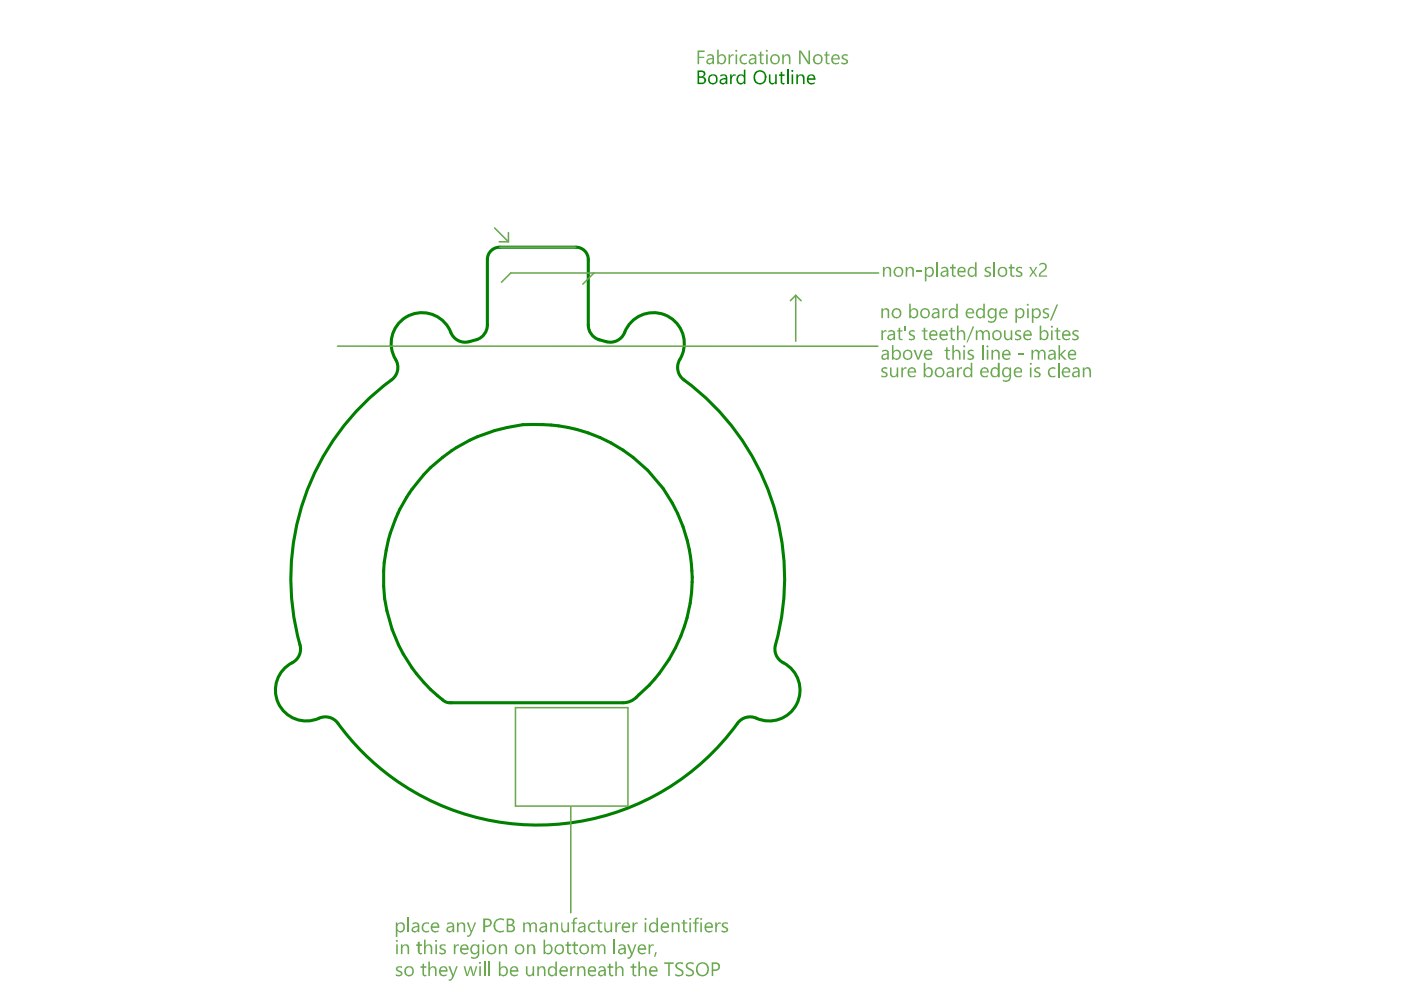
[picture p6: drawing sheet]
<svg xmlns="http://www.w3.org/2000/svg" width="297mm" height="210mm" viewBox="0 0 297 210" stroke-linecap="round" stroke-linejoin="round" font-family="sans-serif">
<path d="M103.3 55v13.9M105.9 52.4h16.2M124.7 55v13.9M132.1 149h-36.7M134.9 147.8a32.7 32.7 0 0 0-12.1-56.6 32.7 32.7 0 0 0-39.7 42.2 32.7 32.7 0 0 0 10.7 14.9" fill="none" stroke="#008000" stroke-width=".65"/>
<g fill="#008000">
<path d="M154.8 15.8h.3v.4l.4-.4h.5v.3l-.4-.1-.4 .4-.1 1.4h-.3z"/>
<path d="M163 15.8h.4v1.1a.51 .51 0 0 0 .4 .7 .51 .51 0 0 0 .5-.6v-1.2h.4v2h-.4v-.3a.71 .71 0 0 1-.8 .4 .71 .71 0 0 1-.5-.9z"/>
<path d="M165.5 15.3l.3-.1v.6h.5v.3h-.5v1.2a.29 .29 0 0 0 .2 .3 .29 .29 0 0 0 .3 0v.2l-.1 .1h-.3l-.4-.3v-1.5h-.3v-.3h.3z"/>
<path d="M148.2 15.3v.9h.4a.47 .47 0 0 0 .6-.5 .47 .47 0 0 0-.6-.4zM148.2 16.5v1h.5a.51 .51 0 0 0 .6-.5 .51 .51 0 0 0-.7-.5zM147.9 14.9h.9a.72 .72 0 0 1 .8 .6 .72 .72 0 0 1-.5 .8 .75 .75 0 0 1 .6 .9 .75 .75 0 0 1-.8 .6h-1z"/>
<path d="M150.4 16.8a.76 .76 0 0 0 1.5 0 .76 .76 0 0 0-1.5 0zM150.3 16.1a1.07 1.07 0 0 1 1.4-.2 1.07 1.07 0 0 1 .3 1.5 1.07 1.07 0 0 1-1.4 .4 1.11 1.11 0 0 1-.3-1.7z"/>
<path d="M153 17a.44 .44 0 0 0 .2 .6 .44 .44 0 0 0 .6-.3l.1-.5zM152.7 15.9a.94 .94 0 0 1 1.5 .4v1.5h-.3v-.3a.68 .68 0 0 1-1 .3 .68 .68 0 0 1-.2-1l1.2-.4a.68 .68 0 0 0-1.2-.1z"/>
<path d="M156.4 16a1 1 0 0 1 1.3 0v-1.2h.3v3h-.3v-.3a.88 .88 0 0 1-1.2 .3 .88 .88 0 0 1-.3-1.2zM156.6 16.3a.8 .8 0 0 0-.1 .9 .8 .8 0 0 0 .9 .4l.3-.4v-.6a.59 .59 0 0 0-.4-.6 .59 .59 0 0 0-.7 .3z"/>
<path d="M160.3 15.6a1.25 1.25 0 0 0-.1 1.3 1.25 1.25 0 0 0 1.2 .7 1.3 1.3 0 0 0 .2-2.2 .94 .94 0 0 0-1.3 .2zM160 15.4l.1-.1a1.48 1.48 0 0 1 2.4 .8 1.48 1.48 0 0 1-1.8 1.7 1.63 1.63 0 0 1-.7-2.4z"/>
</g>
<path d="M167 14.8v3" fill="none" stroke="#008000" stroke-width=".33"/>
<g fill="#008000">
<path d="M168.8 15.8h.4v.3a.77 .77 0 0 1 .9-.3 .77 .77 0 0 1 .5 .8v1.2h-.4v-1.1a.55 .55 0 0 0-.5-.7 .55 .55 0 0 0-.5 .7v1.1h-.4z"/>
<path d="M167.8 15.1a.22 .22 0 0 1 .4 0 .22 .22 0 0 1-.4 0zM167.8 15.8h.4v2h-.4z"/>
<path d="M171.5 16.3l-.1 .3h1.2a.59 .59 0 0 0-.4-.6 .59 .59 0 0 0-.7 .3zM171.2 16.1a.95 .95 0 0 1 1.2-.3 .95 .95 0 0 1 .5 1.1h-1.5a.79 .79 0 0 0 .5 .7 .79 .79 0 0 0 .8-.2v.3a1.06 1.06 0 0 1-1.4-.1 1.06 1.06 0 0 1-.1-1.4z"/>
</g>
<path d="M105.9 52.4a2.61 2.61 0 0 0-2.6 2.6M122.1 52.4a2.61 2.61 0 0 1 2.6 2.6M103.3 68.9a3.6 3.6 0 0 1-3.4 3.4 3.5 3.5 0 0 1-4.7-2.6 6.5 6.5 0 0 0-9-2.5 6.5 6.5 0 0 0-2.3 9 3.3 3.3 0 0 1-.9 4.3 52.4 52.4 0 0 0-19.3 56.9 3.3 3.3 0 0 1-1.8 3.1 6.6 6.6 0 0 0-2.7 9 6.6 6.6 0 0 0 9.1 2.6 3.3 3.3 0 0 1 3.3 1.2M124.7 68.9a3.7 3.7 0 0 0 3.4 3.4 3.3 3.3 0 0 0 4.3-1.8 6.5 6.5 0 0 1 9-3.5 6.5 6.5 0 0 1 2.7 9.2 3.3 3.3 0 0 0 .9 4.3 52.4 52.4 0 0 1 19.3 56.9 3.3 3.3 0 0 0 1.8 3.1 6.6 6.6 0 0 1 2.7 9 6.6 6.6 0 0 1-9 2.6 3.3 3.3 0 0 0-3.4 1.2 52.4 52.4 0 0 1-84.8 0M93.8 148.3l.6 .5 1 .2M134.9 147.8l-1.3 .9-1.5 .3" fill="none" stroke="#008000" stroke-width=".65"/>
<path d="M104.9 48.3l2.9 3M105.8 51.3h2M105.9 52.4h16.2M107.8 49.3v2M125.9 57.9l-2.3 2.3M186.3 57.9h-78l-2 1.9M71.6 73.4h114.5M168.7 62.6l-1.1 1.2M168.7 62.6l1.2 1.2M168.7 62.6v9.7M109.3 150h23.8v20.9h-23.8zM121 171v22.5" fill="none" stroke="#6aa84f" stroke-width=".33"/>
<path d="M83.9 195.6h.4v.3a.9 .9 0 0 1 1.1-.3 .9 .9 0 0 1 .4 1.1 .89 .89 0 0 1-.5 1 .89 .89 0 0 1-1-.3v1.2h-.4zM84.4 196l-.1 .8a.67 .67 0 0 0 .8 .6 .67 .67 0 0 0 .4-1 .65 .65 0 0 0-1.1-.4z" fill="#6aa84f"/>
<path d="M86.6 194.6v3" fill="none" stroke="#6aa84f" stroke-width=".33"/>
<g fill="#6aa84f">
<path d="M89.7 195.8a1.25 1.25 0 0 1 1.3-.1v.3a.79 .79 0 0 0-1.3 .4 .79 .79 0 0 0 .9 1l.4-.2v.4a1.1 1.1 0 0 1-1.5-.3 1.1 1.1 0 0 1 .2-1.5z"/>
<path d="M96.9 195.6h.3v.3a.77 .77 0 0 1 .9-.3 .77 .77 0 0 1 .5 .8v1.2h-.3v-1.1a.55 .55 0 0 0-.5-.7 .55 .55 0 0 0-.6 .7v1.1h-.3z"/>
<path d="M99 195.6h.4l.6 1.7 .6-1.7h.4l-1 2.5-.5 .5h-.5v-.3h.5l.3-.7z"/>
<path d="M105 195.2a1.69 1.69 0 0 1 1.9-.4v.4a1.25 1.25 0 0 0-1.8 .4 1.25 1.25 0 0 0 .5 1.7l.8 .1 .5-.2v.4a1.49 1.49 0 0 1-1.8-.2 1.49 1.49 0 0 1-.4-1.7z"/>
<path d="M110.9 195.6h.4v.3a.65 .65 0 0 1 .6-.4 .65 .65 0 0 1 .6 .5 .7 .7 0 0 1 .9-.4 .7 .7 0 0 1 .4 .8v1.2h-.3v-1.1a.49 .49 0 0 0-.5-.7 .49 .49 0 0 0-.4 .7v1.1h-.3l-.1-1.2a.48 .48 0 0 0-.5-.6 .48 .48 0 0 0-.4 .7v1.1h-.4z"/>
<path d="M116.7 195.6h.3v.3a.71 .71 0 0 1 .9-.4 .71 .71 0 0 1 .4 .9v1.2h-.3v-1.1a.52 .52 0 0 0-.5-.7 .52 .52 0 0 0-.5 .7v1.1h-.3z"/>
<path d="M119 195.6h.2l.1 1.2a.5 .5 0 0 0 .5 .6 .5 .5 0 0 0 .5-.6v-1.2h.3v2h-.3v-.3a.71 .71 0 0 1-.9 .4 .71 .71 0 0 1-.4-.9z"/>
<path d="M121.6 194.7l.6-.2 .2 .1v.3l-.2-.1a.33 .33 0 0 0-.4 .4v.4h.5v.2h-.5v1.8h-.3v-1.8h-.4v-.2h.4z"/>
<path d="M124.8 196a1.17 1.17 0 0 1 1.4-.3v.3a.79 .79 0 0 0-1.2 .4 .79 .79 0 0 0 .7 1l.5-.2v.4a1.05 1.05 0 0 1-1.3-.2 1.05 1.05 0 0 1-.1-1.3z"/>
<path d="M126.8 195.1l.3-.1v.6h.6v.2h-.6v1.3a.37 .37 0 0 0 .2 .3 .37 .37 0 0 0 .4 0v.2a.62 .62 0 0 1-.9-.5v-1.3h-.3v-.2h.3z"/>
<path d="M128.1 195.6h.3l.1 1.2a.5 .5 0 0 0 .5 .6 .5 .5 0 0 0 .5-.6v-1.2h.3v2h-.3v-.3a.71 .71 0 0 1-.9 .4 .71 .71 0 0 1-.5-.9z"/>
<path d="M130.4 195.6h.4v.4l.3-.4h.5v.3l-.3-.1-.4 .4-.1 1.4h-.4z"/>
<path d="M134.1 195.6h.3v.4l.4-.4h.4v.3l-.3-.1-.4 .4-.1 1.4h-.3z"/>
<path d="M142.4 195.6h.3v.3a.71 .71 0 0 1 .9-.4 .71 .71 0 0 1 .5 .9v1.2h-.4v-1.1a.52 .52 0 0 0-.5-.7 .52 .52 0 0 0-.5 .7v1.1h-.3z"/>
<path d="M144.8 195.1l.4-.1v.6h.5v.2h-.5v1.3a.37 .37 0 0 0 .1 .3 .37 .37 0 0 0 .4 0v.2a.62 .62 0 0 1-.9-.5v-1.3h-.3v-.2h.3z"/>
<path d="M147.5 194.7l.5-.2 .2 .1v.3l-.4-.1-.2 .2v.6h.5v.2h-.5v1.8h-.3v-1.8h-.4v-.2h.4z"/>
<path d="M151.6 195.6h.4v.4l.3-.4h.5v.3l-.3-.1-.4 .4-.1 1.4h-.4z"/>
<path d="M153 195.8l.4-.2 .5-.1 .4 .2v.3a.46 .46 0 0 0-.6-.2 .46 .46 0 0 0-.2 .6 .78 .78 0 0 1 .8 1.1l-.6 .2-.7-.1v-.4l.5 .2a.38 .38 0 0 0 .5-.3 .38 .38 0 0 0-.5-.4l-.5-.3z"/>
<path d="M85 200.2h.3v.4a.77 .77 0 0 1 .9-.4 .77 .77 0 0 1 .5 .9v1.2h-.3v-1.2a.55 .55 0 0 0-.5-.6 .55 .55 0 0 0-.6 .6v1.2h-.3z"/>
<path d="M88.6 199.7l.4-.1v.6h.5v.4h-.5v1.1a.31 .31 0 0 0 .1 .4 .31 .31 0 0 0 .4-.1v.3l-.2 .1h-.2l-.4-.4-.1-1.4h-.4v-.4h.4z"/>
<path d="M89.9 199.2h.3v1.4a.77 .77 0 0 1 .9-.3 .77 .77 0 0 1 .5 .8v1.2h-.3v-1.2a.55 .55 0 0 0-.5-.6 .55 .55 0 0 0-.6 .6v1.2h-.3z"/>
<path d="M93.2 200.5h.1a1.06 1.06 0 0 1 1.2-.2v.3l-.4-.1a.37 .37 0 0 0-.5 .2 .37 .37 0 0 0 .5 .4 .66 .66 0 0 1 .4 .9 .66 .66 0 0 1-.9 .4l-.5-.2v-.3l.5 .1a.38 .38 0 0 0 .6-.2 .38 .38 0 0 0-.5-.4l-.5-.3z"/>
<path d="M96.2 200.2h.3v.4h.1a.46 .46 0 0 1 .7-.4v.4a.55 .55 0 0 0-.6 0 .55 .55 0 0 0-.2 .6v1.1h-.3z"/>
<path d="M105.8 200.2h.3v.4a.77 .77 0 0 1 .9-.4 .77 .77 0 0 1 .5 .9v1.2h-.3v-1.2a.55 .55 0 0 0-.6-.6 .55 .55 0 0 0-.5 .6v1.2h-.3z"/>
<path d="M111.8 200.2h.3v.4a.77 .77 0 0 1 .9-.3 .77 .77 0 0 1 .5 .8v1.2h-.4v-1.2a.52 .52 0 0 0-.5-.6 .52 .52 0 0 0-.5 .6v1.2h-.3z"/>
<path d="M120.2 199.7l.4-.1v.6h.5v.4h-.5v1.1a.37 .37 0 0 0 .2 .4 .37 .37 0 0 0 .3-.1v.3l-.4 .1-.5-.4v-1.4h-.3v-.4h.3z"/>
<path d="M121.6 199.7l.4-.1v.6h.6v.4h-.6v1.1a.37 .37 0 0 0 .2 .4 .37 .37 0 0 0 .4-.1v.3l-.5 .1-.5-.4v-1.4h-.3v-.4h.3z"/>
<path d="M125.4 200.2h.3v.4a.77 .77 0 0 1 1.3 0 .7 .7 0 0 1 .9-.4 .7 .7 0 0 1 .5 .9v1.2h-.4v-1.2a.52 .52 0 0 0-.5-.6 .52 .52 0 0 0-.5 .6v1.2h-.3v-1.2a.51 .51 0 0 0-.5-.6 .51 .51 0 0 0-.5 .6v1.2h-.3z"/>
<path d="M87.7 196.8a.48 .48 0 0 0 .4 .6 .48 .48 0 0 0 .5-.6v-.2zM87.5 195.7a.89 .89 0 0 1 1.4 .6v1.3h-.3v-.3a.67 .67 0 0 1-1.2 .2 .67 .67 0 0 1 .5-1.1l.7-.2a.61 .61 0 0 0-1.1-.1z"/>
<path d="M91.8 196l-.2 .4h1.2a.56 .56 0 0 0-.3-.6 .56 .56 0 0 0-.7 .2zM91.6 195.8a.93 .93 0 0 1 1.1-.2 .93 .93 0 0 1 .4 1.1h-1.5a.76 .76 0 0 0 .5 .7 .76 .76 0 0 0 .9-.2v.3a1.09 1.09 0 0 1-1.5-.2 1.09 1.09 0 0 1 .1-1.5z"/>
<path d="M95 196.9a.5 .5 0 0 0 .5 .5 .5 .5 0 0 0 .5-.6v-.2zM94.8 195.7a.91 .91 0 0 1 1.5 .6v1.3h-.3v-.3a.68 .68 0 0 1-1 .4 .68 .68 0 0 1-.2-1l.2-.2 1-.2v-.1a.72 .72 0 0 0-1.2-.1z"/>
<path d="M102.9 195.1v1.1h.3a.6 .6 0 0 0 .7-.5 .6 .6 0 0 0-.7-.6zM102.4 194.7h1a.92 .92 0 0 1 .9 1 .92 .92 0 0 1-1.1 .9h-.3v1h-.5z"/>
<path d="M107.8 195.1v.9h.4a.46 .46 0 0 0 .5-.5 .46 .46 0 0 0-.5-.4zM107.8 196.3v1h.5a.51 .51 0 0 0 .5-.5 .51 .51 0 0 0-.6-.5zM107.4 194.7h.9a.73 .73 0 0 1 .8 .6 .73 .73 0 0 1-.5 .9 .77 .77 0 0 1 .6 .9 .77 .77 0 0 1-.9 .5h-.9z"/>
<path d="M114.7 196.8a.48 .48 0 0 0 .4 .7 .48 .48 0 0 0 .6-.6v-.3zM114.6 195.7a.89 .89 0 0 1 1.4 .6v1.3h-.3v-.3a.67 .67 0 0 1-1.2 .2 .67 .67 0 0 1 .5-1.1l.7-.2a.61 .61 0 0 0-1.1-.1z"/>
<path d="M122.9 196.8a.47 .47 0 0 0 .4 .6 .47 .47 0 0 0 .5-.5v-.3zM122.7 195.7a.89 .89 0 0 1 1.4 .6v1.3h-.3v-.3a.67 .67 0 0 1-.8 .4 .67 .67 0 0 1-.5-.7 .67 .67 0 0 1 .7-.6l.6-.1a.56 .56 0 0 0-.4-.5 .56 .56 0 0 0-.6 .2l-.1 .1z"/>
<path d="M132.2 196.2l-.1 .2h1.2a.56 .56 0 0 0-.5-.6 .56 .56 0 0 0-.6 .4zM132.1 195.7a.92 .92 0 0 1 1.2-.1 .92 .92 0 0 1 .3 1.1h-1.5a.76 .76 0 0 0 .5 .7 .76 .76 0 0 0 .8-.2v.3a1.07 1.07 0 0 1-1.4-.2 1.07 1.07 0 0 1 .1-1.5z"/>
<path d="M136.7 194.9a.2 .2 0 0 1 .4 0 .2 .2 0 0 1-.4 0zM136.7 195.6h.3v2h-.3z"/>
<path d="M137.8 195.9a1.03 1.03 0 0 1 1.3-.2l.1 .2v-1.3h.3v3h-.3v-.3a.92 .92 0 0 1-1.3 .2 .92 .92 0 0 1-.2-1.3zM138 196.2a.75 .75 0 0 0 0 .9 .75 .75 0 0 0 .9 .2l.3-.4v-.5a.61 .61 0 0 0-.5-.6 .61 .61 0 0 0-.7 .4z"/>
<path d="M140.5 196.1l-.1 .3h1.1a.53 .53 0 0 0-.3-.6 .53 .53 0 0 0-.7 .3zM140.2 196a.87 .87 0 0 1 .8-.5 .87 .87 0 0 1 .7 .5l.1 .7h-1.4a.7 .7 0 0 0 .5 .8 .7 .7 0 0 0 .8-.3 .62 .62 0 0 1-.8 .5 1.15 1.15 0 0 1-.7-1.6z"/>
<path d="M146.1 194.9a.25 .25 0 0 1 .5 0 .25 .25 0 0 1-.5 0zM146.2 195.6h.3v2h-.3z"/>
<path d="M148.5 194.8a.18 .18 0 0 1 .3 0 .18 .18 0 0 1-.3 0zM148.5 195.6h.3v2h-.3z"/>
<path d="M149.8 196.1l-.1 .3h1.1a.54 .54 0 0 0-.4-.6 .54 .54 0 0 0-.6 .3zM149.5 196a.87 .87 0 0 1 .8-.5 .87 .87 0 0 1 .8 .5v.7h-1.4a.7 .7 0 0 0 .5 .8 .7 .7 0 0 0 .8-.3l.1 .3a1.06 1.06 0 0 1-1.4 0 1.06 1.06 0 0 1-.3-1.3z"/>
<path d="M84 199.5a.21 .21 0 0 1 .4 0 .21 .21 0 0 1-.4 0zM84 200.2h.3v2.1h-.3z"/>
<path d="M92.3 199.5a.21 .21 0 0 1 .4 0 .21 .21 0 0 1-.4 0zM92.3 200.2h.3v2.1h-.3z"/>
<path d="M98 200.7l-.1 .4h1.1a.59 .59 0 0 0-.4-.6 .59 .59 0 0 0-.6 .2zM97.6 200.6h.1a.9 .9 0 0 1 1.1-.3 .9 .9 0 0 1 .6 .9v.2h-1.5a.79 .79 0 0 0 .5 .7 .79 .79 0 0 0 .8-.2v.2a1.08 1.08 0 0 1-1.4 0 1.08 1.08 0 0 1-.2-1.4z"/>
<path d="M100.2 200.7a.82 .82 0 0 0 .3 1.3h.4l.3-.2 .1-.7a.59 .59 0 0 0-.4-.6 .59 .59 0 0 0-.7 .2zM100 200.5a.91 .91 0 0 1 1.3 .1v-.4h.3v1.9a1.1 1.1 0 0 1-.5 1.1 1.1 1.1 0 0 1-1.2-.1v-.3a.85 .85 0 0 0 1 .1 .85 .85 0 0 0 .4-.9 .9 .9 0 0 1-1.2 .2 .9 .9 0 0 1-.4-1.1z"/>
<path d="M102.3 199.5a.2 .2 0 0 1 .4 0 .2 .2 0 0 1-.4 0zM102.3 200.2h.3v2.1h-.3z"/>
<path d="M103.6 200.8a.77 .77 0 0 0 .1 1 .77 .77 0 0 0 1 .1 .77 .77 0 0 0 .1-1.1 .77 .77 0 0 0-1.1-.1zM103.2 201.3a1.05 1.05 0 0 1 2.1 0 1.05 1.05 0 0 1-2.1 0z"/>
<path d="M109.6 200.7a.83 .83 0 0 0-.1 .9 .83 .83 0 0 0 .8 .4 .82 .82 0 0 0 .5-.9 .82 .82 0 0 0-.8-.6zM109.1 201.3a1.07 1.07 0 0 1 2.1 0 1.07 1.07 0 0 1-2.1 0z"/>
<path d="M115.7 200.7l-.1 .8a.64 .64 0 0 0 .7 .5 .64 .64 0 0 0 .5-.8 .66 .66 0 0 0-.4-.7 .66 .66 0 0 0-.7 .2zM115.2 199.2h.4v1.4a.86 .86 0 0 1 1.1-.3 .86 .86 0 0 1 .5 1 .9 .9 0 0 1-.5 1 .9 .9 0 0 1-1.1-.3v.3h-.4z"/>
<path d="M117.8 201.2a.76 .76 0 0 0 1.5 0 .76 .76 0 0 0-1.5 0zM117.6 201.3a1.05 1.05 0 0 1 2.1 0 1.05 1.05 0 0 1-2.1 0z"/>
<path d="M123.2 200.8v.2a.74 .74 0 0 0 .2 .9 .74 .74 0 0 0 1-.1 .74 .74 0 0 0 0-1 .68 .68 0 0 0-1.2 0zM123 200.6a1.09 1.09 0 0 1 1.6-.1 1.09 1.09 0 0 1 0 1.5h-.1a1.04 1.04 0 0 1-1.3 .1 1.04 1.04 0 0 1-.2-1.4z"/>
</g>
<path d="M130.3 199.2v3.1" fill="none" stroke="#6aa84f" stroke-width=".33"/>
<g fill="#6aa84f">
<path d="M132.9 200.2h.5l.5 1.8 .7-1.8h.3l-.9 2.4a1.06 1.06 0 0 1-1 .7v-.3h.4l.4-.7z"/>
<path d="M137.5 200.2h.3v.4l.4-.4h.4v.4a.44 .44 0 0 0-.7 .1l-.1 1.6h-.3z"/>
<path d="M138.9 201.9h.4l-.4 1h-.2z"/>
<path d="M84 205.1h.1a1.06 1.06 0 0 1 1.1-.1v.3l-.3-.2a.39 .39 0 0 0-.5 0 .39 .39 0 0 0-.1 .5l.1 .1a.79 .79 0 0 1 .8 1.1 1.09 1.09 0 0 1-1.3 .1v-.4l.5 .2a.38 .38 0 0 0 .6-.3 .38 .38 0 0 0-.5-.4l-.3-.1a.51 .51 0 0 1-.2-.8z"/>
<path d="M89.6 204.4l.3-.1v.6h.5v.3h-.5v1.2a.29 .29 0 0 0 .2 .3 .29 .29 0 0 0 .3 0l-.1 .2a.52 .52 0 0 1-.5 0 .52 .52 0 0 1-.2-.5v-1.2h-.4v-.3h.4z"/>
<path d="M90.8 203.9h.3v1.3a.77 .77 0 0 1 .9-.3 .77 .77 0 0 1 .6 .8v1.2h-.4v-1.1a.55 .55 0 0 0-.5-.7 .55 .55 0 0 0-.6 .7v1.1h-.3z"/>
<path d="M95.1 204.9h.4l.6 1.7 .6-1.7h.3l-.9 2.4-.5 .6h-.5v-.3h.5l.3-.7z"/>
<path d="M98.3 204.9h.3l.5 1.7 .5-1.7h.4l.4 1.7 .5-1.7h.3l-.7 2h-.3l-.4-1.6-.6 1.6h-.3z"/>
<path d="M131.4 201.5a.46 .46 0 0 0 .3 .6 .46 .46 0 0 0 .6-.4l.1-.4h-.6zM131.2 200.4a.93 .93 0 0 1 1.5 .6v1.3h-.3v-.3a.67 .67 0 0 1-1 .3 .67 .67 0 0 1-.1-1.1l1.1-.2a.54 .54 0 0 0-.4-.6 .54 .54 0 0 0-.6 .2l-.2 .1z"/>
<path d="M135.6 200.7l-.1 .4h1.2a.59 .59 0 0 0-.4-.6 .59 .59 0 0 0-.7 .2zM135.4 200.5a.92 .92 0 0 1 1.1-.2 .92 .92 0 0 1 .5 .9v.2h-1.5a.79 .79 0 0 0 .5 .7 .79 .79 0 0 0 .8-.2v.2a1.06 1.06 0 0 1-1.4-.1 1.06 1.06 0 0 1 0-1.4z"/>
<path d="M86.2 205.4a.84 .84 0 0 0-.1 .9 .84 .84 0 0 0 .9 .4 .83 .83 0 0 0 .4-1 .83 .83 0 0 0-.8-.6zM85.7 205.9a1.07 1.07 0 0 1 2.1 0 1.07 1.07 0 0 1-2.1 0z"/>
<path d="M93.6 205.3l-.2 .4h1.2a.6 .6 0 0 0-.4-.5 .6 .6 0 0 0-.6 .1zM93.3 205.1a.91 .91 0 0 1 1.1-.2 .91 .91 0 0 1 .5 1v.1h-1.5a.76 .76 0 0 0 .5 .7 .76 .76 0 0 0 .8-.2v.3a1.06 1.06 0 0 1-1.4-.1 1.06 1.06 0 0 1 0-1.5z"/>
<path d="M101.5 204.2a.25 .25 0 0 1 .5 0 .25 .25 0 0 1-.5 0zM101.6 204.9h.3v2h-.3z"/>
</g>
<path d="M102.8 203.9v3M103.8 203.9v3" fill="none" stroke="#6aa84f" stroke-width=".33"/>
<g fill="#6aa84f">
<path d="M111.5 204.9h.3v1.2a.54 .54 0 0 0 .6 .6 .54 .54 0 0 0 .5-.6v-1.2h.3v2h-.3v-.3a.75 .75 0 0 1-.9 .4 .75 .75 0 0 1-.5-.9z"/>
<path d="M113.9 204.9h.3v.3a.77 .77 0 0 1 1-.3 .77 .77 0 0 1 .5 .8v1.2h-.4v-1.1a.55 .55 0 0 0-.5-.7 .55 .55 0 0 0-.6 .7v1.1h-.3z"/>
<path d="M120.9 204.9h.3v.4l.4-.4h.4v.3h-.5l-.2 .2-.1 1.5h-.3z"/>
<path d="M122.4 204.9h.3v.3a.77 .77 0 0 1 .9-.3 .77 .77 0 0 1 .5 .8v1.2h-.3v-1.1a.55 .55 0 0 0-.5-.7 .55 .55 0 0 0-.6 .7v1.1h-.3z"/>
<path d="M129.1 204.4l.4-.1v.6h.5v.3h-.5v1.2a.29 .29 0 0 0 .2 .3 .29 .29 0 0 0 .3 0v.2a.62 .62 0 0 1-.9-.5v-1.2h-.3v-.3h.3z"/>
<path d="M130.4 203.9h.4v1.3a.77 .77 0 0 1 .9-.3 .77 .77 0 0 1 .5 .8v1.2h-.3v-1.1a.55 .55 0 0 0-.6-.7 .55 .55 0 0 0-.5 .7v1.1h-.4z"/>
<path d="M134.1 204.4l.3-.1v.6h.5v.3h-.5v1.2a.29 .29 0 0 0 .2 .3 .29 .29 0 0 0 .3 0v.2a.52 .52 0 0 1-.6 0 .52 .52 0 0 1-.2-.5v-1.2h-.4v-.3h.4z"/>
<path d="M135.4 203.9h.3v1.3a.77 .77 0 0 1 .9-.3 .77 .77 0 0 1 .5 .8v1.2h-.3v-1.1a.55 .55 0 0 0-.6-.7 .55 .55 0 0 0-.5 .7v1.1h-.3z"/>
<path d="M140.8 204h2v.4h-.8v2.5h-.3v-2.5h-.9z"/>
<path d="M143.2 204.4a1.52 1.52 0 0 1 1.6-.3l-.1 .4a.83 .83 0 0 0-1.2 .3l.4 .5a.99 .99 0 0 1 1 1.1 1.08 1.08 0 0 1-1.7 .5v-.5a1.01 1.01 0 0 0 1.4 0 1.17 1.17 0 0 0-1-1l-.4-.4z"/>
<path d="M145.4 204.5a1.42 1.42 0 0 1 1.7-.4v.4a1 1 0 0 0-1.4 .1 1.22 1.22 0 0 0 1 .9 .79 .79 0 0 1 .4 1 .79 .79 0 0 1-.9 .5l-.7-.1-.1-.5a1 1 0 0 0 1.4 0 1.22 1.22 0 0 0-1-1l-.4-.4z"/>
<path d="M186.9 65.4h.3v.3a.71 .71 0 0 1 .9-.4 .71 .71 0 0 1 .4 .9v1.3h-.3v-1.2a.52 .52 0 0 0-.5-.7 .52 .52 0 0 0-.5 .7v1.2h-.3z"/>
<path d="M199.8 65.4h.4v.4l.2-.4h.5v.3l-.4-.1-.3 .5v1.4h-.4z"/>
<path d="M221.1 65.7a1.3 1.3 0 0 1 1.2-.3v.4l-.1-.1a.39 .39 0 0 0-.6-.1 .39 .39 0 0 0 0 .6 .73 .73 0 0 1 .7 .3 .73 .73 0 0 1 0 .8l-.8 .2-.4-.1v-.4l.5 .2a.35 .35 0 0 0 .5-.3 .35 .35 0 0 0-.4-.4l-.5-.2z"/>
<path d="M224 64.6h.3l-1.4 3.4h-.3z"/>
<path d="M186.9 70h.3v.4l.2-.4h.4h.1v.4a.41 .41 0 0 0-.6 .2l-.1 1.5h-.3z"/>
<path d="M190.5 69.5h.4v.5h.5v.3h-.5v1.3a.28 .28 0 0 0 .1 .3 .28 .28 0 0 0 .4-.1v.3a.55 .55 0 0 1-.7 0 .55 .55 0 0 1-.2-.6v-1.2h-.3v-.3h.3z"/>
<path d="M191.8 69.2h.3v.9h-.3z"/>
<path d="M192.7 70.4a1.3 1.3 0 0 1 1.2-.4v.4h-.1a.39 .39 0 0 0-.6-.1 .39 .39 0 0 0 0 .6 .69 .69 0 0 1 .7 .3 .69 .69 0 0 1-.1 .8l-.5 .2-.5-.1-.1-.4 .4 .2a.32 .32 0 0 0 .5-.1 .32 .32 0 0 0-.1-.4l-.1-.1a.74 .74 0 0 1-.7-.9z"/>
<path d="M195.8 69.5h.4v.5h.5v.3h-.5v1.3a.26 .26 0 0 0 .1 .3 .26 .26 0 0 0 .4-.1v.3l-.4 .1-.5-.3v-1.6h-.4v-.3h.4z"/>
<path d="M201.6 69.5h.3v.5h.6v.3h-.6v1.2a.33 .33 0 0 0 .2 .4 .33 .33 0 0 0 .4-.1v.3a.62 .62 0 0 1-.9-.6v-1.2h-.4v-.3h.4z"/>
<path d="M202.9 69h.3v1.4a.77 .77 0 0 1 .9-.3 .77 .77 0 0 1 .5 .8v1.2h-.3v-1.2a.55 .55 0 0 0-.5-.6 .55 .55 0 0 0-.6 .6v1.2h-.3z"/>
<path d="M206.2 69.2h.4l-1.5 3.4h-.2z"/>
<path d="M206.9 70h.3v.4a.7 .7 0 0 1 .7-.4 .7 .7 0 0 1 .6 .4 .74 .74 0 0 1 .9-.4 .74 .74 0 0 1 .5 .9v1.2h-.4v-1.2a.51 .51 0 0 0-.5-.6 .51 .51 0 0 0-.4 .6v1.2h-.4v-1.3a.51 .51 0 0 0-.6-.5 .51 .51 0 0 0-.4 .6v1.2h-.3z"/>
<path d="M212.9 70h.3v1.2a.55 .55 0 0 0 .5 .7 .55 .55 0 0 0 .6-.7v-1.2h.3v2.1h-.3v-.3a.77 .77 0 0 1-.9 .3 .77 .77 0 0 1-.5-.8z"/>
<path d="M215.2 70.4a1.3 1.3 0 0 1 1.2-.4v.4h-.1a.39 .39 0 0 0-.6-.1 .39 .39 0 0 0 0 .6 .69 .69 0 0 1 .7 .3 .69 .69 0 0 1-.1 .8l-.4 .2-.6-.1-.1-.4 .4 .2a.32 .32 0 0 0 .5-.1 .32 .32 0 0 0-.1-.4l-.1-.1a.74 .74 0 0 1-.7-.9z"/>
<path d="M224 69.5h.3v.5h.5v.3h-.5v1.3a.28 .28 0 0 0 .2 .3 .28 .28 0 0 0 .3-.1v.3l-.3 .1-.5-.3v-1.6h-.4v-.3h.4z"/>
<path d="M227.4 70.3l.3-.3h.6h.4v.4a.59 .59 0 0 0-1 .2v.2a1.22 1.22 0 0 1 1 .9 1.1 1.1 0 0 1-1.4 .3v-.3l.4 .2a.34 .34 0 0 0 .6-.1 .34 .34 0 0 0-.3-.5 .69 .69 0 0 1-.6-.9z"/>
<path d="M193.7 74.2h.4l.6 1.8 .6-1.8h.4l-.9 2.1h-.3z"/>
<path d="M200.6 73.7l.3-.1v.6h.5v.2h-.5v1.3a.29 .29 0 0 0 .2 .3 .29 .29 0 0 0 .3-.1v.4a.58 .58 0 0 1-.8-.6v-1.3h-.4v-.2h.4z"/>
<path d="M201.9 73.2h.3v1.3a.77 .77 0 0 1 .9-.3 .77 .77 0 0 1 .6 .8v1.3h-.4v-1.2a.55 .55 0 0 0-.5-.7 .55 .55 0 0 0-.6 .7v1.2h-.3z"/>
<path d="M205.2 74.4l.4-.2 .5-.1 .3 .2v.3a.45 .45 0 0 0-.6-.2 .45 .45 0 0 0-.2 .5 1.27 1.27 0 0 1 1 .9 1.1 1.1 0 0 1-1.5 .4v-.4l.5 .2a.35 .35 0 0 0 .5-.3 .35 .35 0 0 0-.4-.4l-.5-.2z"/>
<path d="M106.2 205.4l-.1 .5a.66 .66 0 0 0 .4 .8 .79 .79 0 0 0 .9-.8 .79 .79 0 0 0-.8-.8zM105.8 203.9h.3v1.4a.88 .88 0 0 1 1.1-.4 .88 .88 0 0 1 .5 1.1 .89 .89 0 0 1-.6 1 .89 .89 0 0 1-1-.3v.2h-.3z"/>
<path d="M108.5 205.4l-.1 .3h1.1a.53 .53 0 0 0-.3-.6 .53 .53 0 0 0-.7 .3zM108.3 205.2a.95 .95 0 0 1 1.1-.3 .95 .95 0 0 1 .5 1.1h-1.5a.76 .76 0 0 0 .5 .7 .76 .76 0 0 0 .9-.2v.3a1.09 1.09 0 0 1-1.5-.1 1.09 1.09 0 0 1 0-1.5z"/>
<path d="M116.3 205.2a.92 .92 0 0 1 1.4 0v-1.3h.4v3h-.4v-.3a.92 .92 0 0 1-1.2 .2 .92 .92 0 0 1-.3-1.1zM116.7 205.3a.83 .83 0 0 0-.2 1 .83 .83 0 0 0 .9 .4l.3-.5v-.5a.65 .65 0 0 0-1-.4z"/>
<path d="M119 205.4v.3h1.1a.56 .56 0 0 0-.5-.6 .56 .56 0 0 0-.6 .3zM118.8 205.2a.9 .9 0 0 1 1.2-.3 .9 .9 0 0 1 .4 1.1h-1.4a.7 .7 0 0 0 .4 .7 .7 .7 0 0 0 .8-.2v.3a1.03 1.03 0 0 1-1.3-.1 1.03 1.03 0 0 1-.1-1.4z"/>
<path d="M125 205.4v.3h1a.53 .53 0 0 0-.3-.6 .53 .53 0 0 0-.7 .3zM124.8 205.2a.9 .9 0 0 1 1.1-.3 .9 .9 0 0 1 .5 1.1h-1.4a.7 .7 0 0 0 .4 .7 .7 .7 0 0 0 .8-.2l.1 .3a1.06 1.06 0 0 1-1.5-.1 1.06 1.06 0 0 1 0-1.4z"/>
<path d="M127.1 206.2a.46 .46 0 0 0 .4 .5 .46 .46 0 0 0 .5-.3l.1-.5h-.6zM127 205a.91 .91 0 0 1 1.5 .6v1.3h-.4v-.3a.69 .69 0 0 1-.7 .4 .69 .69 0 0 1-.6-.6l.2-.5 1.1-.3a.57 .57 0 0 0-.4-.5 .57 .57 0 0 0-.7 .3z"/>
<path d="M138.1 205.3l-.2 .4h1.2a.6 .6 0 0 0-.4-.5 .6 .6 0 0 0-.6 .1zM137.8 205.1a.91 .91 0 0 1 1.1-.2 .91 .91 0 0 1 .5 1v.1h-1.5a.76 .76 0 0 0 .5 .7 .76 .76 0 0 0 .9-.2v.3a1.06 1.06 0 0 1-1.5-.1 1.06 1.06 0 0 1 0-1.5z"/>
<path d="M148.1 204.6a1.38 1.38 0 0 0 .4 2 1.05 1.05 0 0 0 1.1-.1 1.05 1.05 0 0 0 .4-1.1 1.08 1.08 0 0 0-.7-1 1.08 1.08 0 0 0-1.2 .2zM147.5 205.5a1.46 1.46 0 0 1 2.9 0 1.46 1.46 0 0 1-2.9 0z"/>
<path d="M151.2 204.4v1.1h.4a.59 .59 0 0 0 .7-.5 .59 .59 0 0 0-.7-.6zM150.9 204h.8a.91 .91 0 0 1 1 .9 .91 .91 0 0 1-.9 1h-.6v1h-.3z"/>
<path d="M189.5 65.9a.83 .83 0 0 0 0 .9 .83 .83 0 0 0 .9 .4 .83 .83 0 0 0 .4-.9 .83 .83 0 0 0-.9-.7zM189.4 65.6a1.09 1.09 0 0 1 1.5 .1 1.09 1.09 0 0 1-.2 1.6 1.09 1.09 0 0 1-1.6-.4l-.1-.6z"/>
<path d="M193.3 65.8l-.2 .8a.65 .65 0 0 0 .8 .6 .65 .65 0 0 0 .4-.9 .61 .61 0 0 0-.3-.7 .61 .61 0 0 0-.7 .2zM192.8 64.4h.3v1.3a.92 .92 0 0 1 1.2-.2 .92 .92 0 0 1 .4 1.1 .85 .85 0 0 1-.6 .9 .85 .85 0 0 1-1-.4v.4h-.3z"/>
<path d="M195.6 65.8a.84 .84 0 0 0-.1 1.1 .84 .84 0 0 0 1.1 .2 .94 .94 0 0 0-.3-1.5h-.5zM195.3 65.7a1.05 1.05 0 0 1 1.7 .1 1.05 1.05 0 0 1-.5 1.6 1.05 1.05 0 0 1-1.4-.9z"/>
<path d="M197.9 66.6a.47 .47 0 0 0 .4 .7 .47 .47 0 0 0 .5-.6v-.3zM197.8 65.5a1 1 0 0 1 1.3 .1l.1 1.9h-.4v-.4a.67 .67 0 0 1-.8 .4 .67 .67 0 0 1-.5-.7 .67 .67 0 0 1 .7-.6l.6-.1a.59 .59 0 0 0-.4-.5 .59 .59 0 0 0-.6 .3z"/>
<path d="M201.4 65.6a.89 .89 0 0 1 1.3 0v-1.2h.4v3.1h-.4v-.4a.94 .94 0 0 1-1.2 .2 .94 .94 0 0 1-.3-1.2zM201.6 65.9a.9 .9 0 0 0 .4 1.3l.6-.2 .1-.8a.63 .63 0 0 0-.4-.6 .63 .63 0 0 0-.7 .3z"/>
<path d="M205.1 65.9v.3h1.1a.58 .58 0 0 0-.4-.6 .58 .58 0 0 0-.7 .3zM205 65.6a.92 .92 0 0 1 1.1-.2 .92 .92 0 0 1 .5 1.1h-1.5a.74 .74 0 0 0 .4 .7 .74 .74 0 0 0 .9-.2 .59 .59 0 0 1-.8 .5 1.09 1.09 0 0 1-.6-1.8z"/>
<path d="M207.1 65.6a.83 .83 0 0 1 1.4 0v-1.2h.3v3.1h-.3v-.4a.9 .9 0 0 1-1.2 .3 .9 .9 0 0 1-.4-1.1zM207.4 65.8a.92 .92 0 0 0 .3 1.4 .38 .38 0 0 0 .6-.2l.2-.2v-.6a.62 .62 0 0 0-.4-.6 .62 .62 0 0 0-.7 .2z"/>
<path d="M209.9 65.8a.78 .78 0 0 0-.2 1 .78 .78 0 0 0 .9 .3l.4-.4v-.5a.61 .61 0 0 0-.4-.6 .61 .61 0 0 0-.7 .2zM209.6 65.6a.9 .9 0 0 1 1.3 0h.1v-.2h.3v1.9a1.17 1.17 0 0 1-1.8 1v-.3a.84 .84 0 0 0 1 .1 .84 .84 0 0 0 .4-1 .88 .88 0 0 1-1.2 .3 .88 .88 0 0 1-.3-1.2z"/>
<path d="M212.2 66v.2h1.1a.56 .56 0 0 0-.4-.6 .56 .56 0 0 0-.7 .4zM212.1 65.6a.92 .92 0 0 1 1.1-.1 .92 .92 0 0 1 .4 1h-1.5a.78 .78 0 0 0 .5 .7 .78 .78 0 0 0 .9-.2v.3a1.07 1.07 0 0 1-1.5-.2 1.07 1.07 0 0 1 0-1.4z"/>
<path d="M215.3 65.4h.3v.3a.92 .92 0 0 1 1.3-.2 .92 .92 0 0 1 .2 1.3 .8 .8 0 0 1-.6 .7 .8 .8 0 0 1-.9-.4v1.4h-.3zM215.8 65.8l-.2 .8a.64 .64 0 0 0 .8 .6 .64 .64 0 0 0 .5-.8 .63 .63 0 0 0-.3-.7 .63 .63 0 0 0-.8 .1z"/>
<path d="M217.7 64.6a.23 .23 0 0 1 .4 0 .23 .23 0 0 1-.4 0zM217.8 65.4h.3v2.1h-.3z"/>
<path d="M218.8 65.4h.3v.3a.92 .92 0 0 1 1.3-.1 .92 .92 0 0 1 .2 1.2 .82 .82 0 0 1-.6 .7 .82 .82 0 0 1-.9-.4v1.4h-.3zM219.2 65.9l-.1 .7a.63 .63 0 0 0 .7 .6 .63 .63 0 0 0 .6-.7 .65 .65 0 0 0-.4-.9 .65 .65 0 0 0-.8 .3z"/>
<path d="M188.5 71.3a.47 .47 0 0 0 .4 .6 .47 .47 0 0 0 .5-.5v-.4zM188.4 70.1a.89 .89 0 0 1 1.4 .7v1.3h-.4v-.3a.69 .69 0 0 1-.7 .4 .69 .69 0 0 1-.6-.7l.2-.4 .2-.2 .9-.1a.59 .59 0 0 0-.4-.5 .59 .59 0 0 0-.6 .2z"/>
<path d="M197.4 70.5l-.1 .4h1.1a.53 .53 0 0 0-.3-.7 .53 .53 0 0 0-.7 .3zM197.1 70.4a.89 .89 0 0 1 1-.4 .89 .89 0 0 1 .6 .9v.3h-1.4a.73 .73 0 0 0 .5 .7 .73 .73 0 0 0 .9-.3v.3a1.05 1.05 0 0 1-1.3 .1 1.05 1.05 0 0 1-.4-1.2z"/>
<path d="M199.6 70.5l-.1 .4h1.2a.59 .59 0 0 0-.5-.6 .59 .59 0 0 0-.6 .2zM199.4 70.3a.83 .83 0 0 1 .9-.3 .83 .83 0 0 1 .6 .6l.1 .6h-1.5a.73 .73 0 0 0 .5 .7 .73 .73 0 0 0 .8-.3 .59 .59 0 0 1-.7 .6 1.14 1.14 0 0 1-.7-1.9z"/>
<path d="M210.8 70.5a.84 .84 0 0 0 0 1 .84 .84 0 0 0 .8 .4 .88 .88 0 0 0 .4-.9 .88 .88 0 0 0-.5-.7h-.4zM210.5 70.4a1.08 1.08 0 0 1 1.6 0 1.08 1.08 0 0 1-.2 1.6 1.09 1.09 0 0 1-1.3-.2 1.09 1.09 0 0 1-.1-1.4z"/>
<path d="M217.4 70.5l-.1 .4h1.1a.58 .58 0 0 0-.4-.6 .58 .58 0 0 0-.6 .2zM217.2 70.3a.93 .93 0 0 1 1-.2 .93 .93 0 0 1 .6 .8v.3h-1.5a.73 .73 0 0 0 .5 .7 .73 .73 0 0 0 .8-.3 .59 .59 0 0 1-.7 .6l-.1-.1a1.05 1.05 0 0 1-.8-1.6z"/>
<path d="M220.8 70.5v.8a.59 .59 0 0 0 .6 .6 .59 .59 0 0 0 .5-.8l.1-.2a.69 .69 0 0 0-1-.5zM220.4 69h.4v1.4a.88 .88 0 0 1 1.1-.3 .88 .88 0 0 1 .4 1.2 .82 .82 0 0 1-.6 .8 .82 .82 0 0 1-.9-.3v.3h-.4z"/>
<path d="M222.8 69.2a.21 .21 0 0 1 .4 0 .21 .21 0 0 1-.4 0zM222.8 70h.4v2.1h-.4z"/>
<path d="M225.6 70.5l-.1 .4h1.1a.53 .53 0 0 0-.4-.6 .53 .53 0 0 0-.6 .2zM225.3 70.4a.94 .94 0 0 1 1-.4 .94 .94 0 0 1 .7 .9v.3h-1.5a.7 .7 0 0 0 .4 .7 .7 .7 0 0 0 .8-.2l.1-.1v.3a1.05 1.05 0 0 1-1.2 .1 1.05 1.05 0 0 1-.4-1.2z"/>
<path d="M187.2 75.4a.47 .47 0 0 0 .5 .6 .47 .47 0 0 0 .4-.6v-.2zM187 74.3a.83 .83 0 0 1 .9-.1 .83 .83 0 0 1 .5 .7v1.4h-.3v-.4a.67 .67 0 0 1-.8 .4 .67 .67 0 0 1-.5-.7 .67 .67 0 0 1 .7-.6l.6-.2a.58 .58 0 0 0-.5-.4 .58 .58 0 0 0-.6 .3z"/>
<path d="M189.5 74.7l-.1 .7a.64 .64 0 0 0 .8 .6 .64 .64 0 0 0 .5-.8 .66 .66 0 0 0-.4-.7 .66 .66 0 0 0-.8 .2zM189.1 73.2h.3v1.3a.9 .9 0 0 1 1.2-.2 .9 .9 0 0 1 .4 1 .93 .93 0 0 1-.5 .9 .93 .93 0 0 1-1.1-.2v.3h-.3z"/>
<path d="M191.7 75.2a.76 .76 0 0 0 1.5 0 .76 .76 0 0 0-1.5 0zM191.6 74.5a1.09 1.09 0 0 1 1.5-.1 1.09 1.09 0 0 1 .2 1.5 1.09 1.09 0 0 1-1.6 .2 1.09 1.09 0 0 1-.1-1.6z"/>
<path d="M196.3 74.8v.2h1a.56 .56 0 0 0-.4-.6 .56 .56 0 0 0-.6 .4zM196 74.6a.89 .89 0 0 1 1-.4 .89 .89 0 0 1 .7 .9v.2h-1.5a.76 .76 0 0 0 .5 .7 .76 .76 0 0 0 .8-.2v.3a1.04 1.04 0 0 1-1.4 0 1.04 1.04 0 0 1-.1-1.4z"/>
<path d="M204.2 73.4a.25 .25 0 0 1 .5 0 .25 .25 0 0 1-.5 0zM204.2 74.2h.4v2.1h-.4z"/>
</g>
<path d="M208.4 73.2v3.1" fill="none" stroke="#6aa84f" stroke-width=".33"/>
<g fill="#6aa84f">
<path d="M210.2 74.2h.3v.3a.76 .76 0 0 1 1-.3 .76 .76 0 0 1 .5 .8v1.3h-.4v-1.2a.55 .55 0 0 0-.5-.7 .55 .55 0 0 0-.6 .7v1.2h-.3z"/>
<path d="M215.9 75h1v.3h-1z"/>
<path d="M218.7 74.2h.3v.3a.67 .67 0 0 1 .6-.4 .67 .67 0 0 1 .7 .4v.1a.74 .74 0 0 1 .9-.5 .74 .74 0 0 1 .5 .9v1.3h-.4v-1.2a.52 .52 0 0 0-.5-.7 .52 .52 0 0 0-.4 .7v1.2h-.4v-1.3a.51 .51 0 0 0-.5-.6 .51 .51 0 0 0-.5 .7v1.2h-.3z"/>
<path d="M224.4 73.2h.4v1.9l.9-.9h.4l-1 1 1.1 1.1h-.5l-.9-1v1h-.4z"/>
<path d="M186.9 78.2l.5-.4 .7 .1v.3h-.3a.38 .38 0 0 0-.6 .2 .38 .38 0 0 0 .5 .4 .62 .62 0 0 1 .5 .8 .62 .62 0 0 1-.9 .4l-.4-.1v-.3l.4 .1a.37 .37 0 0 0 .6-.2 .37 .37 0 0 0-.5-.4l-.3-.2a.56 .56 0 0 1-.2-.7z"/>
<path d="M188.7 77.9h.3v1.2a.55 .55 0 0 0 .6 .7 .55 .55 0 0 0 .5-.7v-1.2h.3v2.1h-.3v-.3a.77 .77 0 0 1-.9 .3 .77 .77 0 0 1-.5-.8z"/>
<path d="M191.1 77.9h.3v.4l.3-.4h.5v.3h-.4l-.4 .4v1.4h-.3z"/>
<path d="M202.9 77.9h.3v.4l.3-.4 .4-.1 .1 .4a.44 .44 0 0 0-.7 .2l-.1 1.6h-.3z"/>
<path d="M219.3 78.2a1.16 1.16 0 0 1 1.2-.3v.3h-.4a.32 .32 0 0 0-.5 .2 .32 .32 0 0 0 .4 .3v.1a.62 .62 0 0 1 .6 .8 .62 .62 0 0 1-.9 .4h-.3l-.1-.4 .5 .1a.36 .36 0 0 0 .5-.3 .36 .36 0 0 0-.5-.3l-.2-.2a.51 .51 0 0 1-.3-.7z"/>
<path d="M222.3 78.2h.1a1.24 1.24 0 0 1 1.4-.3v.4a.77 .77 0 0 0-1 0 .77 .77 0 0 0-.3 .9l.2 .4 .3 .1 .8-.1v.3a1.11 1.11 0 0 1-1.4-.2 1.11 1.11 0 0 1-.1-1.5z"/>
<path d="M209.1 73.4a.23 .23 0 0 1 .4-.2 .23 .23 0 0 1 0 .4 .23 .23 0 0 1-.4-.2zM209.2 74.2h.3v2.1h-.3z"/>
<path d="M212.9 74.7l-.1 .3h1.2a.58 .58 0 0 0-.5-.6 .58 .58 0 0 0-.6 .3zM212.5 74.6h.1a.9 .9 0 0 1 1-.4 .9 .9 0 0 1 .7 .9v.2h-1.5a.76 .76 0 0 0 .5 .7 .76 .76 0 0 0 .8-.2v.3a1.03 1.03 0 0 1-1.3 0 1.03 1.03 0 0 1-.3-1.3z"/>
<path d="M222.5 75.5a.5 .5 0 0 0 .6 .5 .5 .5 0 0 0 .4-.6v-.2zM222.3 74.3a.98 .98 0 0 1 1.5 .5v1.5h-.3v-.4a.67 .67 0 0 1-1.2 .2 .67 .67 0 0 1 .5-1.1l.7-.1-.1-.1a.61 .61 0 0 0-.5-.4 .61 .61 0 0 0-.6 .3z"/>
<path d="M226.8 74.7l-.1 .3h1.1a.53 .53 0 0 0-.3-.6 .53 .53 0 0 0-.7 .3zM226.5 74.6a.87 .87 0 0 1 .8-.5 .87 .87 0 0 1 .8 .5l.1 .7h-1.5a.7 .7 0 0 0 .5 .8 .7 .7 0 0 0 .8-.3l.1 .3a1.1 1.1 0 0 1-1.4-.1 1.1 1.1 0 0 1-.2-1.4z"/>
<path d="M192.8 78.4v.3h1a.53 .53 0 0 0-.3-.6 .53 .53 0 0 0-.7 .3zM192.5 78.3a.94 .94 0 0 1 1.2-.4 .94 .94 0 0 1 .6 1.1h-1.5a.73 .73 0 0 0 .4 .8 .73 .73 0 0 0 .9-.3v.3a1.07 1.07 0 0 1-1.3 0 1.07 1.07 0 0 1-.4-1.2z"/>
<path d="M196.3 78.3l-.1 .9a.65 .65 0 0 0 .8 .5 .65 .65 0 0 0 .4-.9 .61 .61 0 0 0-.3-.6 .61 .61 0 0 0-.8 .1zM195.8 76.9h.4v1.3a.91 .91 0 0 1 1.2-.2 .91 .91 0 0 1 .4 1.2 .87 .87 0 0 1-.7 .8 .87 .87 0 0 1-.9-.3v.3h-.4z"/>
<path d="M198.7 78.3a.87 .87 0 0 0-.1 1 .87 .87 0 0 0 .9 .4 .82 .82 0 0 0 .4-1.1 .82 .82 0 0 0-1.2-.3zM198.4 78.2h.1a1.08 1.08 0 0 1 1.7 .3 1.08 1.08 0 0 1-.9 1.5 1.08 1.08 0 0 1-1.1-1.3z"/>
<path d="M201 79.2a.47 .47 0 0 0 .4 .5 .47 .47 0 0 0 .5-.5v-.3zM200.8 78a.92 .92 0 0 1 1.4 .3v1.7h-.3v-.3a.67 .67 0 0 1-.8 .4 .67 .67 0 0 1-.5-.8 .67 .67 0 0 1 .7-.6h.6a.56 .56 0 0 0-.4-.6 .56 .56 0 0 0-.7 .3z"/>
<path d="M204.5 78.1a.91 .91 0 0 1 1.3 .1v-1.3h.3v3.1h-.3v-.3a.89 .89 0 0 1-1.1 .2 .89 .89 0 0 1-.5-1zM204.6 78.4a.88 .88 0 0 0 .7 1.3l.4-.3 .1-.7a.63 .63 0 0 0-.4-.5 .63 .63 0 0 0-.8 .2z"/>
<path d="M208.3 78.3l-.2 .4h1.2a.56 .56 0 0 0-.3-.5 .56 .56 0 0 0-.7 .1zM208 78.2a.94 .94 0 0 1 1.1-.2 .94 .94 0 0 1 .5 1h-1.5a.74 .74 0 0 0 .5 .7 .74 .74 0 0 0 .9-.2 .54 .54 0 0 1-.3 .5 .54 .54 0 0 1-.6 0 1.12 1.12 0 0 1-.6-1.8z"/>
<path d="M210.1 78.2a.98 .98 0 0 1 1.4 0v-1.3h.5v3.1h-.5v-.3a.89 .89 0 0 1-1 .2 .89 .89 0 0 1-.5-1zM210.5 78.3v.1a.81 .81 0 0 0-.1 .9 .81 .81 0 0 0 .7 .4h.3l.1-.4v-.6a.61 .61 0 0 0-.3-.6 .61 .61 0 0 0-.7 .2z"/>
<path d="M212.9 78.4v.1a.79 .79 0 0 0-.1 .8 .79 .79 0 0 0 .7 .4l.5-.2v-.8a.64 .64 0 0 0-.4-.5 .64 .64 0 0 0-.7 .2zM212.6 78.2a.86 .86 0 0 1 1.4 0v-.3h.4v1.9a1.16 1.16 0 0 1-1.8 1v-.3a.8 .8 0 0 0 1 .1 .8 .8 0 0 0 .4-.9 .89 .89 0 0 1-1.2 .1 .89 .89 0 0 1-.3-1.1z"/>
<path d="M215.4 78.4l-.1 .3h1.1a.53 .53 0 0 0-.4-.6 .53 .53 0 0 0-.6 .3zM215.2 78.1a.92 .92 0 0 1 1.1-.1 .92 .92 0 0 1 .4 1h-1.4a.74 .74 0 0 0 .5 .7 .74 .74 0 0 0 .8-.2v.3a1.07 1.07 0 0 1-1.4 0 1.07 1.07 0 0 1-.2-1.4z"/>
<path d="M218.3 77.1a.21 .21 0 0 1 .4 0 .21 .21 0 0 1-.4 0zM218.4 77.9h.3v2.1h-.3z"/>
</g>
<path d="M224.4 76.9v3.1" fill="none" stroke="#6aa84f" stroke-width=".33"/>
<g fill="#6aa84f">
<path d="M229.6 77.9h.3v.3a.75 .75 0 0 1 .9-.3 .75 .75 0 0 1 .5 .8v1.3h-.3v-1.3a.55 .55 0 0 0-.6-.5 .55 .55 0 0 0-.5 .6v1.2h-.3z"/>
<path d="M187.2 56.6h.3v.3a.77 .77 0 0 1 .9-.3 .77 .77 0 0 1 .5 .8v1.3h-.3v-1.2a.55 .55 0 0 0-.5-.7 .55 .55 0 0 0-.6 .7v1.2h-.3z"/>
<path d="M192 56.6h.4v.3a.77 .77 0 0 1 .8-.3 .77 .77 0 0 1 .6 .8v1.3h-.4v-1.2a.55 .55 0 0 0-.5-.7 .55 .55 0 0 0-.5 .7v1.2h-.4z"/>
<path d="M194.3 57.4h1.2v.3h-1.2z"/>
<path d="M225.6 78.3l-.2 .4h1.2a.55 .55 0 0 0-.3-.6 .55 .55 0 0 0-.7 .2zM225.4 78.1a.92 .92 0 0 1 1.1-.1 .92 .92 0 0 1 .4 1h-1.5a.76 .76 0 0 0 .5 .7 .76 .76 0 0 0 .8-.2v.3a1.07 1.07 0 0 1-1.4-.1 1.07 1.07 0 0 1 0-1.5z"/>
<path d="M227.7 79.2a.47 .47 0 0 0 .3 .6 .47 .47 0 0 0 .6-.4v-.5zM227.5 78a1 1 0 0 1 1.3 .2l.1 1.8h-.3v-.3a.67 .67 0 0 1-1 .2 .67 .67 0 0 1-.1-1l1.1-.2a.57 .57 0 0 0-.5-.6 .57 .57 0 0 0-.6 .3z"/>
<path d="M189.9 57.2v.1a.76 .76 0 0 0 0 .9 .76 .76 0 0 0 1 .1 .81 .81 0 0 0 .3-.9 .81 .81 0 0 0-.8-.6zM189.5 57.6a1.04 1.04 0 0 1 2 0 1.04 1.04 0 0 1-2 0z"/>
<path d="M196.1 56.6h.3v.4a.89 .89 0 0 1 1.2-.3 .89 .89 0 0 1 .4 1.1 .93 .93 0 0 1-.6 .8 .93 .93 0 0 1-1-.2v1.3h-.3zM196.5 57.1l-.1 .7a.64 .64 0 0 0 .8 .6 .64 .64 0 0 0 .5-.8 .66 .66 0 0 0-.4-.7 .66 .66 0 0 0-.8 .2z"/>
</g>
<path d="M198.7 55.6v3.1" fill="none" stroke="#6aa84f" stroke-width=".33"/>
<g fill="#6aa84f">
<path d="M201.8 56.1l.4-.1v.6h.5v.3h-.5v1.3a.29 .29 0 0 0 .1 .3 .29 .29 0 0 0 .4-.1v.3h-.5a.45 .45 0 0 1-.4-.6v-1.2h-.4v-.3h.4z"/>
<path d="M208.8 56.8l.7-.3 .5 .2v.3l-.3-.2a.37 .37 0 0 0-.6 .3 .37 .37 0 0 0 .5 .4l.1 .1a.62 .62 0 0 1 .3 .8 .62 .62 0 0 1-.7 .3h-.5l-.1-.4 .5 .1a.38 .38 0 0 0 .6-.2 .38 .38 0 0 0-.5-.4l-.5-.4z"/>
<path d="M199.7 57.9a.5 .5 0 0 0 .6 .5 .5 .5 0 0 0 .4-.6v-.2zM199.6 56.8a.93 .93 0 0 1 1.5 .5v1.4h-.4v-.4a.67 .67 0 0 1-1 .3 .67 .67 0 0 1 0-1l1-.3a.54 .54 0 0 0-.3-.5 .54 .54 0 0 0-.7 .2l-.1 .1z"/>
<path d="M203.4 57.1l-.1 .3h1.1a.54 .54 0 0 0-.4-.5 .54 .54 0 0 0-.6 .2zM203.1 57a.91 .91 0 0 1 1.2-.4 .91 .91 0 0 1 .4 1.2h-1.4a.7 .7 0 0 0 .5 .7 .7 .7 0 0 0 .8-.2v.2a1.1 1.1 0 0 1-1.4-.1 1.1 1.1 0 0 1-.1-1.4z"/>
<path d="M205.3 56.9a1.03 1.03 0 0 1 1.3-.1l.1 .1v-1.3h.4v3.1h-.4v-.4a.94 .94 0 0 1-1.3 .1 .94 .94 0 0 1-.1-1.3zM205.6 57a.88 .88 0 0 0 .5 1.4l.5-.2 .1-.8a.65 .65 0 0 0-1.1-.4z"/>
</g>
<path d="M210.8 55.6v3.1" fill="none" stroke="#6aa84f" stroke-width=".33"/>
<g fill="#6aa84f">
<path d="M214.2 56.1l.3-.1v.6h.6v.3h-.6v1.2a.37 .37 0 0 0 .2 .3 .37 .37 0 0 0 .4 0v.3h-.4l-.5-.4v-1.4h-.3v-.3h.3z"/>
<path d="M215.4 56.8l.4-.2 .5-.1 .4 .2v.3a.46 .46 0 0 0-.6-.2 .46 .46 0 0 0-.2 .6 .71 .71 0 0 1 .7 .4 .71 .71 0 0 1 0 .7l-.5 .2-.7-.1v-.3l.5 .1a.38 .38 0 0 0 .5-.2 .38 .38 0 0 0-.5-.4l-.5-.4z"/>
<path d="M218.2 56.6h.4l.5 .9 .5-.9h.3l-.6 1.1 .6 1h-.3l-.6-.9-.5 .9h-.3l.7-1z"/>
<path d="M220.4 56a.9 .9 0 0 1 1.3 0 .9 .9 0 0 1-.2 1.3l-.1 .2a1.02 1.02 0 0 0-.8 .9h1.4v.3h-1.7a1.73 1.73 0 0 1 1-1.5 .66 .66 0 0 0 .2-.9 .66 .66 0 0 0-.9-.2l-.2 .2z"/>
<path d="M147.9 10.7h1.5v.3h-1.2v1h1.1v.3h-1.1v1.3h-.3z"/>
<path d="M154.5 11.5h.3v.5l.1-.1a.46 .46 0 0 1 .6-.4v.4a.53 .53 0 0 0-.6 0 .53 .53 0 0 0-.1 .6v1.1h-.3z"/>
<path d="M157.1 11.7l.9-.2 .4 .1v.4a.76 .76 0 0 0-1.2 .6 .76 .76 0 0 0 1.2 .6v.3a1.07 1.07 0 0 1-1.5-.3 1.07 1.07 0 0 1 .2-1.4z"/>
<path d="M161.1 11l.3-.1v.6h.5v.3h-.5v1.2a.29 .29 0 0 0 .2 .4 .29 .29 0 0 0 .3-.1v.3l-.2 .1-.3-.1-.3-.3v-1.5h-.3v-.3h.3z"/>
<path d="M165.8 11.5h.4v.4a.75 .75 0 0 1 .9-.4 .75 .75 0 0 1 .5 .9v1.2h-.3v-1.2a.56 .56 0 0 0-.6-.7 .56 .56 0 0 0-.5 .7v1.2h-.4z"/>
<path d="M169.4 10.7h.4l1.6 2.5v-2.5h.3v2.9h-.4l-1.5-2.5v2.5h-.4z"/>
<path d="M175.1 11l.3-.1v.6h.5v.3h-.5v1.3a.28 .28 0 0 0 .2 .3 .28 .28 0 0 0 .3-.1v.3a.55 .55 0 0 1-.6 0 .55 .55 0 0 1-.2-.6v-1.2h-.4v-.3h.4z"/>
<path d="M178.5 11.8h.1a.91 .91 0 0 1 1.1-.3v.5l-.3-.2a.38 .38 0 0 0-.6 .2 .38 .38 0 0 0 .5 .4 .59 .59 0 0 1 .5 .7 .59 .59 0 0 1-.7 .5l-.2 .1-.5-.2v-.3l.5 .2a.37 .37 0 0 0 .6-.3 .37 .37 0 0 0-.5-.4l-.5-.3z"/>
<path d="M211.8 57.6a.76 .76 0 0 0 1.5 0 .76 .76 0 0 0-1.5 0zM211.5 57.7a1.07 1.07 0 0 1 2.1 0 1.07 1.07 0 0 1-2.1 0z"/>
<path d="M150.1 12.8a.48 .48 0 0 0 .5 .6 .48 .48 0 0 0 .5-.6v-.3zM150 11.6a1 1 0 0 1 1.3 .2l.1 1.8h-.3v-.3a.69 .69 0 0 1-.8 .4 .69 .69 0 0 1-.6-.7l.2-.4 .2-.2 1-.1a.59 .59 0 0 0-.5-.5 .59 .59 0 0 0-.6 .2z"/>
<path d="M152.5 12l-.1 .8a.63 .63 0 0 0 .7 .6 .63 .63 0 0 0 .5-.8 .67 .67 0 0 0-.3-.7 .67 .67 0 0 0-.8 .1zM152.1 10.5h.3v1.4a.88 .88 0 0 1 1.2-.3 .88 .88 0 0 1 .3 1.2 .84 .84 0 0 1-.6 .8 .84 .84 0 0 1-.9-.3v.3h-.3z"/>
<path d="M155.9 10.8a.25 .25 0 0 1 .5 0 .25 .25 0 0 1-.5 0zM156 11.5h.3v2.1h-.3z"/>
<path d="M159.1 12.8a.48 .48 0 0 0 .5 .6 .48 .48 0 0 0 .4-.6v-.3zM158.9 11.6a1 1 0 0 1 1.4 .2l.1 1.8h-.4v-.3a.69 .69 0 0 1-.7 .4 .69 .69 0 0 1-.6-.7l.2-.4 .2-.2 .9-.1a.59 .59 0 0 0-.4-.5 .59 .59 0 0 0-.7 .2z"/>
<path d="M162.4 10.8a.25 .25 0 0 1 .5 0 .25 .25 0 0 1-.5 0zM162.4 11.5h.4v2.1h-.4z"/>
<path d="M163.8 12a.87 .87 0 0 0-.1 .9 .87 .87 0 0 0 .9 .5 .83 .83 0 0 0 .4-1 .83 .83 0 0 0-.8-.6zM163.4 11.9a1.07 1.07 0 0 1 1.6-.2 1.07 1.07 0 0 1 0 1.6 1.07 1.07 0 0 1-1.6-.1l-.1-.4z"/>
<path d="M172.8 12a.87 .87 0 0 0 .8 1.4 .85 .85 0 0 0 .5-.9 .85 .85 0 0 0-.6-.7h-.3zM172.7 11.7a1.08 1.08 0 0 1 1.5 .2 1.08 1.08 0 0 1-.3 1.5 1.08 1.08 0 0 1-1.5-.4l-.1-.5z"/>
<path d="M176.6 12v.4h1.1a.59 .59 0 0 0-.4-.6 .59 .59 0 0 0-.7 .2zM176.5 11.8a.92 .92 0 0 1 1.1-.2 .92 .92 0 0 1 .5 1h-1.5a.74 .74 0 0 0 .4 .8 .74 .74 0 0 0 .9-.3 .59 .59 0 0 1-.8 .6 1.14 1.14 0 0 1-.6-1.9z"/>
</g>
</svg>
